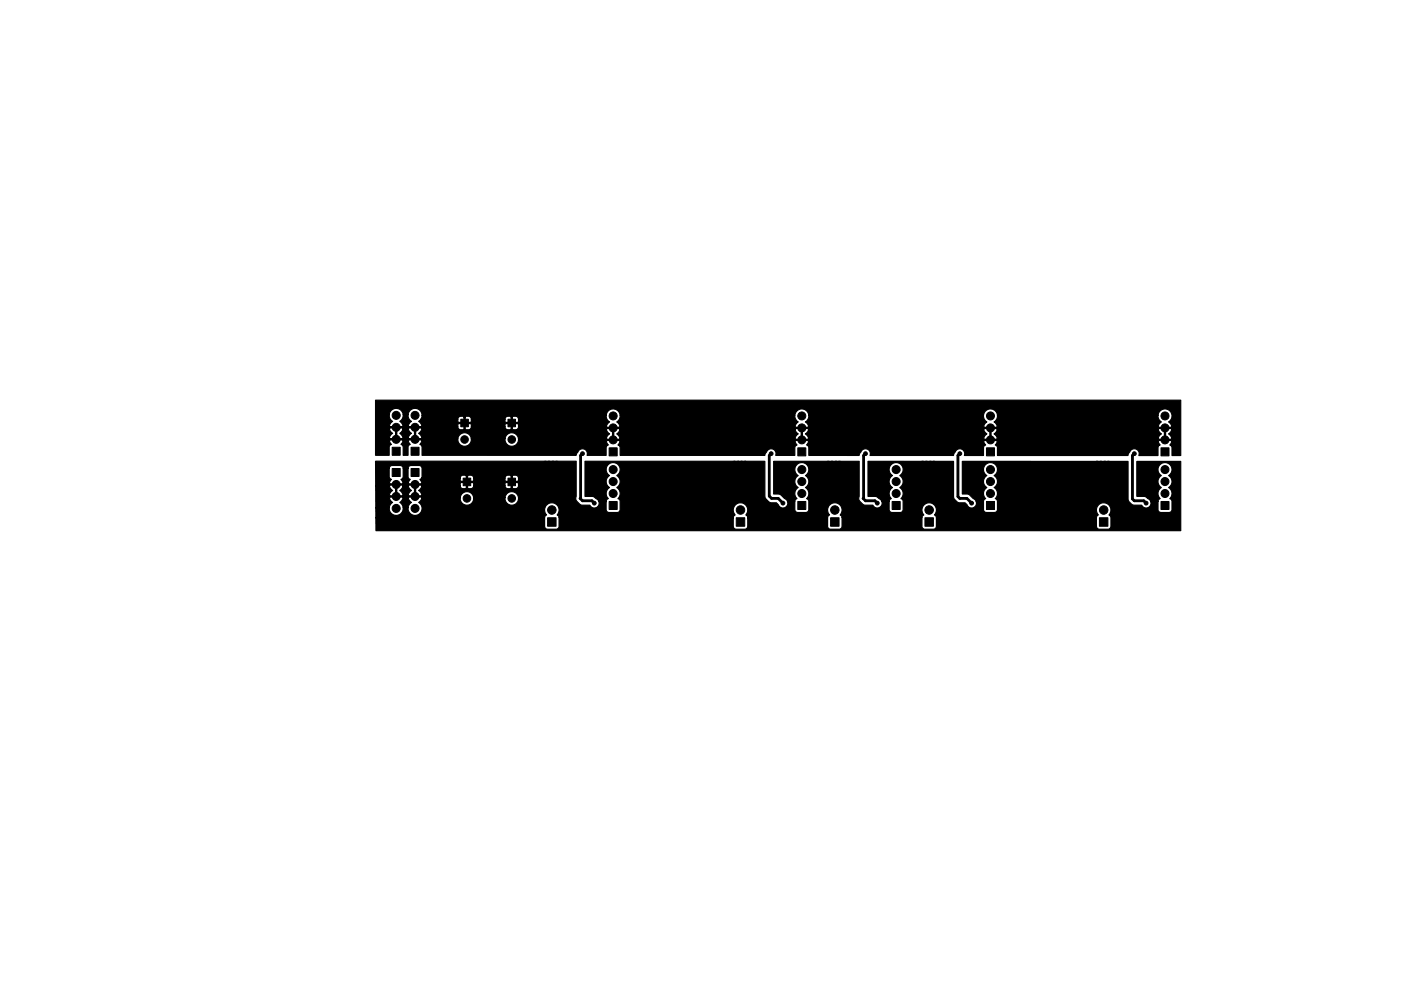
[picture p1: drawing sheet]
<svg xmlns="http://www.w3.org/2000/svg" width="297mm" height="210mm" viewBox="0 0 297 210" stroke-linecap="round" stroke-linejoin="round" font-family="sans-serif">
<g fill="#000" stroke="#000" stroke-width=".21">
<path d="M83.1 94.9h1.7v1.7h-1.7zM87.1 94.9h1.7v1.7h-1.7zM97.7 88.9h1.6v1.6h-1.6zM107.7 88.9h1.6v1.6h-1.6zM129.2 95h1.6v1.7h-1.6zM169.2 95h1.7v1.7h-1.7zM209.1 95h1.7v1.7h-1.7zM246.1 95h1.7v1.7h-1.7zM83.1 99.4h1.7v1.7h-1.7zM87.1 99.4h1.7v1.7h-1.7zM98.2 101.4h1.6v1.6h-1.6zM107.7 101.4h1.6v1.6h-1.6z"/>
<path d="M116.1 109.8h1.8v1.8h-1.8zM129.2 106.4h1.6v1.7h-1.6zM156.1 109.8h1.8v1.8h-1.8zM169.2 106.4h1.7v1.7h-1.7zM176.1 109.8h1.8v1.8h-1.8zM189.1 106.4h1.8v1.7h-1.8zM196.1 109.8h1.8v1.8h-1.8zM209.1 106.4h1.7v1.7h-1.7zM233.1 109.8h1.8v1.8h-1.8zM246.1 106.4h1.7v1.7h-1.7z"/>
<circle cx="84" cy="90.7" r=".85"/>
<circle cx="84" cy="93.2" r=".85"/>
<circle cx="84" cy="88.1" r=".85"/>
<circle cx="88" cy="93.2" r=".85"/>
<circle cx="88" cy="90.7" r=".85"/>
<circle cx="88" cy="88.1" r=".85"/>
<circle cx="98.5" cy="93.2" r=".8"/>
<circle cx="108.5" cy="93.2" r=".8"/>
<circle cx="115.6" cy="98.2" r=".4"/>
<circle cx="116.4" cy="98.2" r=".4"/>
<circle cx="117.2" cy="98.2" r=".4"/>
<circle cx="118" cy="98.2" r=".4"/>
<circle cx="123.5" cy="96.2" r=".4"/>
<circle cx="130" cy="99.6" r=".85"/>
<circle cx="130" cy="93.3" r=".85"/>
<circle cx="130" cy="90.8" r=".85"/>
<circle cx="130" cy="88.2" r=".85"/>
<circle cx="155.7" cy="98.2" r=".4"/>
<circle cx="156.5" cy="98.2" r=".4"/>
<circle cx="157.3" cy="98.2" r=".4"/>
<circle cx="158" cy="98.2" r=".4"/>
<circle cx="163.5" cy="96.2" r=".4"/>
<circle cx="170" cy="88.2" r=".85"/>
<circle cx="170" cy="99.6" r=".85"/>
<circle cx="170" cy="90.8" r=".85"/>
<circle cx="170" cy="93.3" r=".85"/>
<circle cx="175.6" cy="98.2" r=".4"/>
<circle cx="176.4" cy="98.2" r=".4"/>
<circle cx="177.3" cy="98.2" r=".4"/>
<circle cx="178" cy="98.2" r=".4"/>
<circle cx="183.5" cy="96.2" r=".4"/>
<circle cx="190" cy="99.6" r=".85"/>
<circle cx="195.6" cy="98.2" r=".4"/>
<circle cx="196.4" cy="98.2" r=".4"/>
<circle cx="197.3" cy="98.2" r=".4"/>
<circle cx="198" cy="98.2" r=".4"/>
<circle cx="203.5" cy="96.2" r=".4"/>
<circle cx="210" cy="93.3" r=".85"/>
<circle cx="210" cy="90.8" r=".85"/>
<circle cx="210" cy="88.2" r=".85"/>
<circle cx="210" cy="99.6" r=".85"/>
<circle cx="232.6" cy="98.2" r=".4"/>
<circle cx="233.4" cy="98.2" r=".4"/>
<circle cx="234.2" cy="98.2" r=".4"/>
<circle cx="235" cy="98.2" r=".4"/>
<circle cx="240.5" cy="96.2" r=".4"/>
<circle cx="247" cy="88.2" r=".85"/>
<circle cx="247" cy="90.8" r=".85"/>
<circle cx="247" cy="93.3" r=".85"/>
<circle cx="247" cy="99.6" r=".85"/>
<circle cx="84" cy="107.9" r=".85"/>
<circle cx="84" cy="102.8" r=".85"/>
<circle cx="84" cy="105.3" r=".85"/>
<circle cx="88" cy="102.8" r=".85"/>
<circle cx="88" cy="105.3" r=".85"/>
<circle cx="88" cy="107.9" r=".85"/>
<circle cx="99" cy="105.7" r=".8"/>
<circle cx="108.5" cy="105.7" r=".8"/>
<circle cx="117" cy="108.2" r=".9"/>
<circle cx="126" cy="106.7" r=".4"/>
<circle cx="130" cy="102.2" r=".85"/>
<circle cx="130" cy="104.7" r=".85"/>
<circle cx="157" cy="108.2" r=".9"/>
<circle cx="166" cy="106.7" r=".4"/>
<circle cx="170" cy="104.7" r=".85"/>
<circle cx="170" cy="102.2" r=".85"/>
<circle cx="177" cy="108.2" r=".9"/>
<circle cx="186" cy="106.7" r=".4"/>
<circle cx="190" cy="104.7" r=".85"/>
<circle cx="190" cy="102.2" r=".85"/>
<circle cx="197" cy="108.2" r=".9"/>
<circle cx="206" cy="106.7" r=".4"/>
<circle cx="210" cy="102.2" r=".85"/>
<circle cx="210" cy="104.7" r=".85"/>
<circle cx="234" cy="108.2" r=".9"/>
<circle cx="243" cy="106.7" r=".4"/>
<circle cx="247" cy="104.7" r=".85"/>
<circle cx="247" cy="102.2" r=".85"/>
</g>
<path d="M123.5 96.2l-.4 .4-.1 9.1 .5 .5h2l.5 .5M163.5 96.2l-.4 .4v8.6l.5 .5h1.4l1 1M183.5 96.2l-.4 .4-.1 9.1 .5 .5h2l.5 .5M203.5 96.2l-.4 .4v8.7l.4 .4h1.5l1 1M240.5 96.2l-.4 .4v9.2l.4 .4h2l.5 .5" fill="none" stroke="#000" stroke-width=".6"/>
<path d="M79.6 97.9h42.6v7.4a.92 .92 0 0 0 .2 1.1l.9 .8h1.8a1.04 1.04 0 0 0 1.3 .5 1.04 1.04 0 0 0 .6-1.3h1.5v1.7a.64 .64 0 0 0 .7 .6h1.8l.4-.2 .1-2.1-.1-.4-.4-.2 .2-.1a1.48 1.48 0 0 0-.4-2.3 1.48 1.48 0 0 0 0-2.5 1.49 1.49 0 0 0 .3-2.2 1.49 1.49 0 0 0-2.2 0 1.49 1.49 0 0 0 .3 2.2 1.48 1.48 0 0 0 0 2.5 1.48 1.48 0 0 0-.2 2.4l-.4 .2-.1 .4h-1.5l-.3-.5-.8-.5-1.9-.1v-7.4h38.2v7.7l1 1 1.4 .1 .4 .4a1.04 1.04 0 0 0 1.3 .6 1.04 1.04 0 0 0 .7-1.3h1.5v1.7a.64 .64 0 0 0 .7 .6h1.8l.4-.2 .1-2.1-.1-.4-.4-.2 .2-.1a1.48 1.48 0 0 0-.4-2.3 1.48 1.48 0 0 0 0-2.5 1.49 1.49 0 0 0 .3-2.2 1.49 1.49 0 0 0-2.2 0 1.49 1.49 0 0 0 .3 2.2 1.48 1.48 0 0 0 0 2.5 1.48 1.48 0 0 0-.2 2.4l-.4 .2-.1 .4h-1.5l-1.5-1.4-1.5-.2v-6.9h18.2l-.1 7.5a.93 .93 0 0 0 .3 1l.9 .8h1.8a1.04 1.04 0 0 0 1.3 .5 1.04 1.04 0 0 0 .6-1.3h1.5v1.7a.64 .64 0 0 0 .6 .6h1.9l.4-.2 .1-2.1-.1-.4-.4-.2 .2-.1a1.48 1.48 0 0 0-.4-2.3 1.48 1.48 0 0 0 0-2.5 1.49 1.49 0 0 0 .3-2.2 1.49 1.49 0 0 0-2.2 0 1.49 1.49 0 0 0 .3 2.2 1.48 1.48 0 0 0 0 2.5 1.48 1.48 0 0 0-.2 2.4l-.4 .2-.1 .4h-1.5l-.3-.5-.8-.5-1.9-.1v-7.4h18.2v7.8l.9 .9 1.5 .1 .4 .4a1.04 1.04 0 0 0 1.3 .6 1.04 1.04 0 0 0 .7-1.3h1.5v1.7a.64 .64 0 0 0 .6 .6h1.9l.4-.2 .1-2.1-.1-.4-.4-.2 .2-.1a1.48 1.48 0 0 0-.4-2.3 1.48 1.48 0 0 0 0-2.5 1.49 1.49 0 0 0 .3-2.2 1.49 1.49 0 0 0-2.2 0 1.49 1.49 0 0 0 .3 2.2 1.48 1.48 0 0 0 0 2.5 1.48 1.48 0 0 0-.2 2.4l-.4 .2-.1 .4h-1.5l-1.5-1.4-1.5-.2v-6.9h35.2v8.3l.9 .9 2 .1a1.04 1.04 0 0 0 1.3 .5 1.04 1.04 0 0 0 .6-1.3h1.5v1.7a.64 .64 0 0 0 .6 .6h1.9l.4-.2 .1-2.1-.1-.4-.4-.2 .2-.1a1.48 1.48 0 0 0-.4-2.3 1.48 1.48 0 0 0 0-2.5 1.49 1.49 0 0 0 .3-2.2 1.49 1.49 0 0 0-2.2 0 1.49 1.49 0 0 0 .3 2.2 1.48 1.48 0 0 0 0 2.5 1.48 1.48 0 0 0-.2 2.4l-.4 .2-.1 .4h-1.5l-.3-.5-.8-.5-1.9-.1v-7.4h9.3v14.7h-170.6v-2.8h35.8v1.8l.1 .5 .5 .2h1.8a.64 .64 0 0 0 .6-.7v-1.8h37v1.8l.1 .5 .5 .2h1.8a.64 .64 0 0 0 .6-.7v-1.8h17v1.8l.1 .5 .5 .2h1.8a.64 .64 0 0 0 .6-.7v-1.8h17v1.8l.1 .5 .5 .2h1.8a.64 .64 0 0 0 .6-.7v-1.8h34v1.8l.1 .5 .5 .2h1.8a.64 .64 0 0 0 .6-.7v-1.9l-.4-.4a1.54 1.54 0 0 0 0-2.2 1.54 1.54 0 0 0-2.2 0 1.54 1.54 0 0 0 0 2.2l-.3 .2-.1 .3h-34l-.3-.6a1.54 1.54 0 0 0-.2-2.1 1.54 1.54 0 0 0-2.1 0 1.54 1.54 0 0 0 0 2.2l-.3 .2-.1 .3h-17l-.3-.6a1.54 1.54 0 0 0-.2-2.1 1.54 1.54 0 0 0-2.1 0 1.54 1.54 0 0 0 0 2.2l-.3 .2-.1 .3h-17l-.3-.6a1.54 1.54 0 0 0-.2-2.1 1.54 1.54 0 0 0-2.1 0 1.54 1.54 0 0 0 0 2.2l-.3 .2-.1 .3h-37l-.3-.6a1.54 1.54 0 0 0-.2-2.1 1.54 1.54 0 0 0-2.1 0 1.54 1.54 0 0 0 0 2.2l-.3 .2-.1 .3h-35.8v-2.1h2.8a1.49 1.49 0 0 0 1.5 1.7 1.49 1.49 0 0 0 1.5-1.7h1v.3a1.49 1.49 0 0 0 2.3 1.1 1.49 1.49 0 0 0 0-2.5l.5-.5 .1-.5h8.2v.3a1.44 1.44 0 0 0 1.5 1.3 1.44 1.44 0 0 0 1.3-1.6h6.7v.3a1.44 1.44 0 0 0 2.2 1.1 1.44 1.44 0 0 0 0-2.5 1.44 1.44 0 0 0-2.2 1.1h-6.7v-.3a1.44 1.44 0 0 0-1.5-1 1.44 1.44 0 0 0-1.3 1.3h-8.2l-.1-.1h-2.6l-.1 .2 .1 .4 .5 .5-.5 .6-.2 .5h-1l-.2-.5-.5-.6 .3-.3a.67 .67 0 0 0 .2-.8h-2.6l-.1 .2 .1 .4 .5 .5-.5 .6-.2 .5h-2.8v-4.6h2.9l.3 .7 .3 .3-.3 .2a.67 .67 0 0 0-.2 .9h1.2v-2.3h.2v2.3h1.2l.1-.2-.1-.4-.5-.5 .3-.3 .3-.7h1.2l.3 .7 .3 .3-.3 .2a.67 .67 0 0 0-.2 .9h1.2v-2.3h.2v2.3h1.2l.1-.2-.1-.4-.5-.5 .5-.5 .1-.6h8.2a.64 .64 0 0 0 .6 .7h.5l.2-.2v-1.1h.2v1.1l.2 .2 .9-.1 .2-.6h6.7a.64 .64 0 0 0 .6 .7h.5l.2-.2v-1.1h.2v1.1l.2 .2h.6l.4-.2 .1-.3v-.7l-.1-.1h-2.6l-.1 .1v.5h-6.7v-.5l-.1-.1h-2.6l-.1 .1v.5l-10.9-.1-.1 .2h-1.2l-.1-.2h-2.6l-.1 .2h-2.9l-.1-3.7h2.9v1.8l.5 .5-.1 .1a.67 .67 0 0 0-.2 .9h2.6l.1-.4-.4-.6 .5-.5v-1.8h1v1.8l.5 .5-.1 .1a.67 .67 0 0 0-.2 .9h2.6l.1-.4-.4-.6 .4-.3h8.2v.6l.1 .1h1.2v-1.1h.2v1.1h1.2l.1-.1v-.6h6.7v.6l.1 .1h1.2v-1.1h.2v1.1h1.2l.1-.1v-.8l-.4-.3-.7-.1-.4 .2-.2-.2h-.5a.64 .64 0 0 0-.6 .6h-6.7l-.1-.4-.4-.2-1 .2-.2-.2h-.5a.64 .64 0 0 0-.6 .6h-8.2l.1-2-.2-.5-.5-.1h-1.7a.64 .64 0 0 0-.6 .6h-1l-.1-.4-.4-.2h-1.9a.64 .64 0 0 0-.6 .6h-2.9zM79.6 84.9h170.7v11.7h-1.8v-1.7l-.5-.5 .1-.1a.67 .67 0 0 0 .2-.8h-2.6l-.1 .3 .4 .6-.5 .5v1.7h-4a1.07 1.07 0 0 0-.8-1.4 1.07 1.07 0 0 0-1.3 .8l-.2 .6h-27.7v-1.7l-.5-.5 .4-.6-.1-.3h-2.6a.7 .7 0 0 0 .3 .9l-.5 .5v1.7h-4a1.07 1.07 0 0 0-.8-1.4 1.07 1.07 0 0 0-1.3 .8l-.2 .6h-17.7a1.06 1.06 0 0 0-.7-1.4 1.06 1.06 0 0 0-1.4 .8l-.2 .6h-10.7v-1.7l-.5-.5 .4-.6-.1-.3h-2.6a.7 .7 0 0 0 .3 .9l-.5 .5v1.7h-4a1.07 1.07 0 0 0-.8-1.4 1.07 1.07 0 0 0-1.3 .8l-.2 .6h-30.7v-1.7l-.5-.5 .4-.6-.1-.3h-2.6a.7 .7 0 0 0 .3 .9l-.5 .5v1.7h-4a1.07 1.07 0 0 0-.8-1.4 1.07 1.07 0 0 0-1.3 .8l-.2 .6h-32.7v-1.8l-.5-.5 .1-.1a.67 .67 0 0 0 .2-.9h-2.6l-.1 .4 .4 .6-.5 .5v1.8h-1v-1.8l-.5-.5 .1-.1a.67 .67 0 0 0 .2-.9h-2.6l-.1 .4 .4 .6-.5 .5v1.8h-2.9v-3.5h17.5v.3a1.44 1.44 0 0 0 1.5 1.3 1.44 1.44 0 0 0 1.3-1.6h7.2v.3a1.44 1.44 0 0 0 2.2 1.1 1.44 1.44 0 0 0 0-2.5 1.44 1.44 0 0 0-2.2 1.1h-7.2v-.3a1.44 1.44 0 0 0-1.5-1 1.44 1.44 0 0 0-1.3 1.3h-17.5v-2.1h3l.3 .7 .3 .2-.3 .3a.67 .67 0 0 0-.2 .9h1.2v-2.3h.2v2.3h1.2l.1-.2-.1-.5-.5-.5 .3-.2 .3-.7h1.2l.3 .7 .3 .2-.3 .3a.67 .67 0 0 0-.2 .9h1.2v-2.3h.2v2.3h1.2l.1-.2-.1-.5-.5-.5 .5-.5 .1-.4-.1-.2h-2.6l-.1 .2h-1.2l-.1-.2h-2.6l-.1 .2h-3v-.5h17.5a.64 .64 0 0 0 .6 .7h.5l.2-.2v-1.1h.2v1.1l.2 .2 .9-.1 .2-.6h7.2a.64 .64 0 0 0 .6 .7h.5l.2-.2v-1.1h.2v1.1l.2 .2 19.8-.1 .3 .7 .3 .3-.5 .5-.1 .4 .1 .2h1.2v-2.3h.2v2.3h1.2a.96 .96 0 0 0-.5-1.1l.3-.3 .3-.7h37.2l.3 .7 .3 .3-.5 .5-.1 .4 .1 .2h1.2v-2.3h.2v2.3h1.2a.96 .96 0 0 0-.5-1.1l.3-.3 .3-.7h37.2l.3 .7 .3 .3-.5 .5-.1 .4 .1 .2h1.2v-2.3h.2v2.3h1.2a.96 .96 0 0 0-.5-1.1l.3-.3 .3-.7h34.2l.3 .7 .3 .3-.5 .5-.1 .4 .1 .2h1.2v-2.3h.2v2.3h1.2a.96 .96 0 0 0-.5-1.1l.3-.3a.67 .67 0 0 0 .2-.9h-2.6l-.1 .2h-34.2l-.1-.2h-2.6l-.1 .2h-37.2l-.1-.2h-2.6l-.1 .2h-37.2l-.1-.2h-2.6l-.1 .2h-19.1l.4-.4v-.7l-.1-.1h-2.6l-.1 .1v.5h-7.2v-.5l-.1-.1h-2.6l-.1 .1v.5h-17.5v-2.5h2.9l.2 .8 .5 .6-.3 .3a.67 .67 0 0 0-.2 .8h2.6l.1-.2-.1-.4-.5-.5 .5-.6 .2-.8h1l.2 .8 .5 .6-.3 .3a.67 .67 0 0 0-.2 .8h2.6l.1-.2-.1-.4-.5-.5 .4-.5h7.9v.6l.1 .1h1.2v-1.1h.2v1.1h1.2l.1-.1v-.6h7.2v.6l.1 .1h1.2v-1.1h.2v1.1h1.2l.1-.1v-.6a.64 .64 0 0 0-.6-.6h-.5l-.2 .2-1-.2-.4 .2-.1 .4h-7.2a.64 .64 0 0 0-.6-.6h-.5l-.2 .2-1-.2-.4 .2-.1 .4h-7.9l.3-.8h39l.2 .9 .5 .5-.5 .5-.1 .4 .1 .3h2.6a.96 .96 0 0 0-.5-1.2l.5-.5 .2-.9h37l.2 .9 .5 .5-.5 .5-.1 .4 .1 .3h2.6a.96 .96 0 0 0-.5-1.2l.5-.5 .2-.9h37l.2 .9 .5 .5-.5 .5-.1 .4 .1 .3h2.6a.96 .96 0 0 0-.5-1.2l.5-.5 .2-.9h34l.2 .9 .5 .5-.5 .5-.1 .4 .1 .3h2.6a.96 .96 0 0 0-.5-1.2 1.49 1.49 0 0 0 0-2.5 1.49 1.49 0 0 0-2.3 1.1h-34l-.1-.3a1.49 1.49 0 0 0-1.5-1 1.49 1.49 0 0 0-1.4 1.3h-37l-.1-.3a1.49 1.49 0 0 0-1.5-1 1.49 1.49 0 0 0-1.4 1.3h-37l-.1-.3a1.49 1.49 0 0 0-1.5-1 1.49 1.49 0 0 0-1.4 1.3h-39v-.1a1.49 1.49 0 0 0-1.5-1.4 1.49 1.49 0 0 0-1.5 1.4h-1l-.1-.3a1.49 1.49 0 0 0-1.5-1.1 1.49 1.49 0 0 0-1.4 1.4h-2.9z" fill="#000" stroke="#000" stroke-width=".25"/>
</svg>
